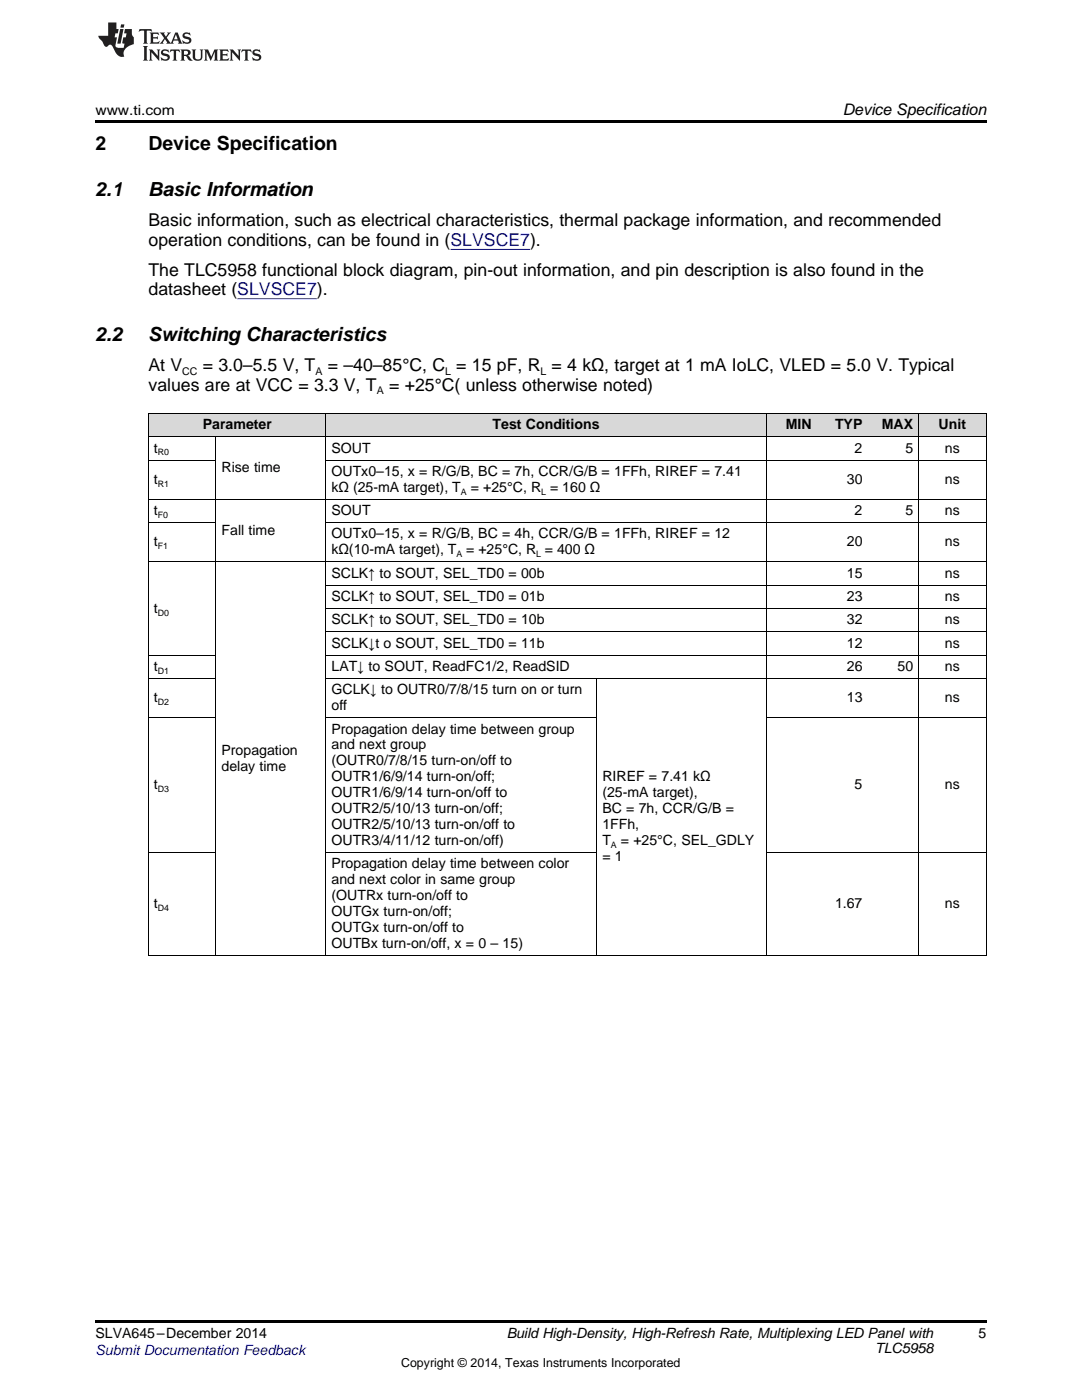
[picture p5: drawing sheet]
<svg xmlns="http://www.w3.org/2000/svg" width="216mm" height="279mm" viewBox="0 0 216 279" stroke-linecap="round" stroke-linejoin="round" font-family="sans-serif">
<defs><g id="words">
<g font-size="3.9">
<text x="19" y="30">2</text>
<text x="29.6" y="30">Device Specification</text>
<text x="19" y="39.2">2.1</text>
<text x="29.6" y="39.2">Basic Information</text>
<text x="19" y="68.1">2.2</text>
<text x="29.6" y="68.1">Switching Characteristics</text>
</g>
<g font-size="3.5">
<text x="29.6" y="45.2">Basic information, such as electrical characteristics, thermal package information, and recommended</text>
<text x="29.6" y="49.1">operation conditions, can be found in (SLVSCE7).</text>
<text x="29.6" y="55">The TLC5958 functional block diagram, pin-out information, and pin description is also found in the</text>
<text x="29.6" y="58.9">datasheet (SLVSCE7).</text>
<text x="29.6" y="74.1">At V</text>
<text x="29.6" y="78">values are at VCC = 3.3 V, T</text>
<text x="40.5" y="74.1">= 3.0–5.5 V, T = –40–85°C, C = 15 pF, R = 4 kΩ, target at 1 mA IoLC, VLED = 5.0 V. Typical</text>
<text x="77.6" y="78">= +25°C( unless otherwise noted)</text>
</g>
<text font-size="3.2" x="168.2" y="23">Device Specification</text>
<g font-size="2.8">
<text x="19" y="23">www.ti.com</text>
<text x="40.5" y="85.7">Parameter</text>
<text x="98.3" y="85.7">Test Conditions</text>
<text x="156.8" y="85.7">MIN</text>
<text x="166.6" y="85.7">TYP</text>
<text x="176" y="85.7">MAX</text>
<text x="187.3" y="85.7">Unit</text>
<text x="30.7" y="90.3">t</text>
<text x="44.2" y="94.2">Rise time</text>
<text x="66.1" y="90.3">SOUT</text>
<text x="66.1" y="95">OUTx0–15, x = R/G/B, BC = 7h, CCR/G/B = 1FFh, RIREF = 7.41</text>
<text x="170.5" y="90.3">2</text>
<text x="180.7" y="90.3">5</text>
<text x="188.6" y="90.3">ns</text>
<text x="30.7" y="96.6">t</text>
<text x="66.1" y="98.1">kΩ (25-mA target), T</text>
<text x="94" y="98.1">= +25°C, R = 160 Ω</text>
<text x="169" y="96.6">30</text>
<text x="188.6" y="96.6">ns</text>
<text x="30.7" y="102.8">t</text>
<text x="44.2" y="106.7">Fall time</text>
<text x="66.1" y="102.8">SOUT</text>
<text x="66.1" y="107.5">OUTx0–15, x = R/G/B, BC = 4h, CCR/G/B = 1FFh, RIREF = 12</text>
<text x="170.5" y="102.8">2</text>
<text x="180.7" y="102.8">5</text>
<text x="188.6" y="102.8">ns</text>
<text x="30.7" y="109">t</text>
<text x="66.1" y="110.6">kΩ(10-mA target), T = +25°C, R = 400 Ω</text>
<text x="169" y="109">20</text>
<text x="188.6" y="109">ns</text>
<text x="66.1" y="115.3">SCLK↑ to SOUT, SEL_TD0 = 00b</text>
<text x="66.1" y="119.9">SCLK↑ to SOUT, SEL_TD0 = 01b</text>
<text x="169" y="115.3">15</text>
<text x="169" y="119.9">23</text>
<text x="188.6" y="115.3">ns</text>
<text x="188.6" y="119.9">ns</text>
<text x="30.7" y="122.3">t</text>
<text x="66.1" y="124.6">SCLK↑ to SOUT, SEL_TD0 = 10b</text>
<text x="169" y="124.6">32</text>
<text x="188.6" y="124.6">ns</text>
<text x="66.1" y="129.3">SCLK↓t o SOUT, SEL_TD0 = 11b</text>
<text x="169" y="129.3">12</text>
<text x="188.6" y="129.3">ns</text>
<text x="30.7" y="133.9">t</text>
<text x="66.1" y="133.9">LAT↓ to SOUT, ReadFC1/2, ReadSID</text>
<text x="169" y="133.9">26</text>
<text x="179.1" y="133.9">50</text>
<text x="188.6" y="133.9">ns</text>
<text x="30.7" y="140.2">t</text>
<text x="66.1" y="138.6">GCLK↓ to OUTR0/7/8/15 turn on or turn</text>
<text x="66.1" y="141.7">off</text>
<text x="169" y="140.2">13</text>
<text x="188.6" y="140.2">ns</text>
<text x="66.1" y="146.4">Propagation delay time between group</text>
<text x="66.1" y="149.6">and next group</text>
<text x="44.2" y="150.6">Propagation</text>
<text x="44.2" y="153.8">delay time</text>
<text x="66.1" y="152.8">(OUTR0/7/8/15 turn-on/off to</text>
<text x="66.1" y="155.9">OUTR1/6/9/14 turn-on/off;</text>
<text x="120.2" y="155.9">RIREF = 7.41 kΩ</text>
<text x="30.7" y="157.5">t</text>
<text x="66.1" y="159.1">OUTR1/6/9/14 turn-on/off to</text>
<text x="120.2" y="159.1">(25-mA target),</text>
<text x="170.5" y="157.5">5</text>
<text x="188.6" y="157.5">ns</text>
<text x="66.1" y="162.3">OUTR2/5/10/13 turn-on/off;</text>
<text x="66.1" y="165.5">OUTR2/5/10/13 turn-on/off to</text>
<text x="120.2" y="162.3">BC = 7h, CCR/G/B =</text>
<text x="120.2" y="165.5">1FFh,</text>
<text x="66.1" y="168.6">OUTR3/4/11/12 turn-on/off)</text>
<text x="66.1" y="173.3">Propagation delay time between color</text>
<text x="120.2" y="168.6">T</text>
<text x="120.2" y="171.8">= 1</text>
<text x="123.9" y="168.6">= +25°C, SEL_GDLY</text>
<text x="66.1" y="176.5">and next color in same group</text>
<text x="66.1" y="179.6">(OUTRx turn-on/off to</text>
<text x="30.7" y="181.2">t</text>
<text x="66.1" y="182.8">OUTGx turn-on/off;</text>
<text x="66.1" y="186">OUTGx turn-on/off to</text>
<text x="166.6" y="181.2">1.67</text>
<text x="188.6" y="181.2">ns</text>
<text x="66.1" y="189.2">OUTBx turn-on/off, x = 0 – 15)</text>
<text x="19" y="267.1">SLVA645–December 2014</text>
<text x="101.1" y="267.1">Build High-Density, High-Refresh Rate, Multiplexing LED Panel with</text>
<text x="174.6" y="269.9">TLC5958</text>
<text x="195.3" y="267">5</text>
</g>
<text font-size="2.8" fill="#00f" x="19" y="270.4">Submit Documentation Feedback</text>
<text font-size="2.5" x="80" y="272.7">Copyright © 2014, Texas Instruments Incorporated</text>
<g font-size="2.1">
<text x="36.4" y="74.8">CC</text>
<text x="62.9" y="74.8">A</text>
<text x="88.8" y="74.8">L</text>
<text x="107.8" y="74.8">L</text>
<text x="75.2" y="78.7">A</text>
</g>
<g font-size="1.8">
<text x="31.5" y="90.9">R0</text>
<text x="31.5" y="97.1">R1</text>
<text x="92" y="98.7">A</text>
<text x="108" y="98.7">L</text>
<text x="31.5" y="103.4">F0</text>
<text x="31.5" y="109.6">F1</text>
<text x="91.1" y="111.2">A</text>
<text x="107" y="111.2">L</text>
<text x="31.5" y="122.8">D0</text>
<text x="31.5" y="134.5">D1</text>
<text x="31.5" y="140.7">D2</text>
<text x="31.5" y="158.1">D3</text>
<text x="121.9" y="169.2">A</text>
<text x="31.5" y="181.8">D4</text>
</g>
</g></defs>
<g fill="#d8d8d8">
<path d="M29.6 82.5h13.5v4.7h-13.5z"/>
<path d="M43.1 82.5h22v4.7h-22z"/>
<path d="M65.1 82.5h54v4.7h-54z"/>
<path d="M119.1 82.5h33.8v4.7h-33.8z"/>
<path d="M152.9 82.5h10.2v4.7h-10.2z"/>
<path d="M163.1 82.5h10.1v4.7h-10.1z"/>
<path d="M173.2 82.5h10.1v4.7h-10.1z"/>
<path d="M183.3 82.5h13.5v4.7h-13.5z"/>
</g>
<path d="M19 24h177.8v.6h-177.8zM19 263.5h177.8v.6h-177.8z" fill="#000"/>
<g fill="none" stroke="#000" stroke-width=".2">
<path d="M29.6 99.6h167.2M29.6 91.8h13.5M29.6 87.2h167.2M29.6 82.5h167.2M29.7 82.5v108.2M43.1 87.2v103.5M65 82.5v108.2M65.1 91.8h131.7M152.9 82.5v108.2M183.3 82.5v108.2M196.8 82.5v108.2M29.6 112.1h167.2"/>
<path d="M29.6 104.3h13.5M65.1 116.8h131.7M65.1 104.3h131.7M29.6 135.4h13.5M29.6 130.8h13.5M65.1 135.4h131.7M65.1 130.8h131.7M65.1 126.1h131.7M65.1 121.4h131.7M119.1 135.5v55.2M29.6 143.2h13.5M65.1 143.2h54"/>
<path d="M152.9 143.2h43.9M29.6 170.1h13.5M65.1 170.1h54M152.9 170.1h43.9M29.6 190.7h167.2"/>
</g>
<g fill="#231f20">
<path d="M27.8 5.8l-.1 .6 .5-.3h.5l.1 .2v2.1l-.3 .3h1l-.2-.3v-2.1v-.2h.6l.4 .3-.1-.6zM29.9 6.5l.2 .4v1.5l-.2 .3h1.8l.1-.5a1.04 1.04 0 0 1-1.2 .1v-.6h.5l.4 .2v-.7l-.4 .2h-.5v-.6h.8l.3 .2-.1-.5zM31.9 6.5l.9 1.1-1 1.1h.9l-.2-.2 .4-.7 .5 .7-.2 .2h1.5l-.2-.2 .1-.4h.9l.2 .4-.2 .2h.9l-.2-.3-.7-1.9h-.5l-.9 2.1-.8-1.1 .8-1h-.8l.2 .3-.4 .5-.4-.6 .2-.2zM35.1 6.9l.4 .9h-.8zM36.6 6.6a.63 .63 0 0 0-.2 .7 .63 .63 0 0 0 .6 .4l.6 .2 .2 .2a.75 .75 0 0 1-.8 .4 .75 .75 0 0 1-.6-.5l.1 .7 .2-.1a1.11 1.11 0 0 0 1.5-.5 1.13 1.13 0 0 0-1.3-.9v-.3a1.04 1.04 0 0 1 1.1 .2l-.1-.6-.2 .1-.5-.1zM28.5 9.2l.3 .3v2.2l-.3 .4h1l-.2-.4v-2.2l.2-.3zM29.7 9.9l.2 .3v1.5l-.2 .4h.7l-.2-.4v-1.3l1.6 1.7v-1.9l.2-.3h-.7l.2 .3v.9l-1.1-1.2zM32.3 10a.62 .62 0 0 0-.2 .7 .62 .62 0 0 0 .6 .4l.6 .2 .2 .2a.76 .76 0 0 1-.8 .4 .76 .76 0 0 1-.6-.5l.1 .7 .2-.1a1.11 1.11 0 0 0 1.5-.6 1.13 1.13 0 0 0-1.3-.8v-.3a1.04 1.04 0 0 1 1.1 .1l-.1-.5-.2 .1-.5-.2zM34 9.9l-.1 .6a.61 .61 0 0 1 .7-.3l.1 1.5-.3 .4h1l-.3-.4 .1-1.5a.63 .63 0 0 1 .7 .3l-.1-.6zM36 9.9l.2 .3v1.5l-.2 .4h.9l-.2-.2v-.7l.6 .2a.76 .76 0 0 0 1.1 .6l-1-.9a.58 .58 0 0 0 .6-.6 .58 .58 0 0 0-.5-.6zM36.7 10.2l.1-.1a.45 .45 0 0 1 .6 .1 .45 .45 0 0 1 .1 .5l-.8 .2zM38.2 9.9l.2 .2a2.17 2.17 0 0 0 .4 1.9 .99 .99 0 0 0 1.6-.7v-1.1l.2-.3h-.7l.1 .2a1.92 1.92 0 0 1-.1 1.7 .6 .6 0 0 1-1-.5v-1.1l.2-.3zM40.7 9.9l.2 .3v1.5l-.2 .4h.7l-.2-.4v-1.4l.8 1.8 .9-1.8v1.4l-.2 .4h.9l-.3-.4v-1.5l.3-.3h-.8l-.6 1.4-.7-1.4zM43.7 9.9l.3 .3v1.5l-.3 .4h1.9l.1-.6a1.04 1.04 0 0 1-1.3 .2v-.6h.6l.4 .1v-.6l-.4 .2h-.6l.1-.6h.7l.4 .2-.1-.5zM45.8 9.9l.2 .3v1.5l-.2 .4h.8l-.3-.4v-1.3l1.6 1.7v-1.9l.2-.3h-.7l.2 .3v.9l-1.1-1.2zM48.3 9.9l-.1 .6a.61 .61 0 0 1 .7-.3v1.5l-.2 .4h.9l-.2-.4v-1.5a.63 .63 0 0 1 .8 .3l-.1-.6zM50.6 10a.62 .62 0 0 0-.2 .7 .62 .62 0 0 0 .6 .4l.6 .2 .1 .2a.76 .76 0 0 1-.7 .4 .76 .76 0 0 1-.6-.5l.1 .7 .1-.1a1.11 1.11 0 0 0 1.5-.6 1.13 1.13 0 0 0-1.2-.8l-.1-.3a1.04 1.04 0 0 1 1.2 .1l-.2-.5-.1 .1-.5-.2z"/>
<path d="M21.6 4.5v2.6h-2l.1 .4 .8 .9a.91 .91 0 0 0 .9 .9 .56 .56 0 0 1 .5-.4 .56 .56 0 0 1 .5 .3l.4 .8a1.53 1.53 0 0 0 2 1.3 1.54 1.54 0 0 1 1-2.1l.9-.4-.1-1.4a1.52 1.52 0 0 1-.3-1.6h-1.4l-.1 .9h.5l-.2 .8h-.5l-.2 .9v.2l.4 .1-.1 .9a1.93 1.93 0 0 1-1.6-.3l.2-1.8h-.4l.1-.8h.5l.2-.9h-.5v-1.3zM24 5.8l-.6 2.9h.7l.5-2.9zM24.2 4.9l-.2 .6h.7l.1-.6z"/>
</g>
<path d="M47.4 59.6h15.8M89.9 49.8h15.9" fill="none" stroke="#00f" stroke-width=".2"/>
<use href="#words"/>
</svg>
